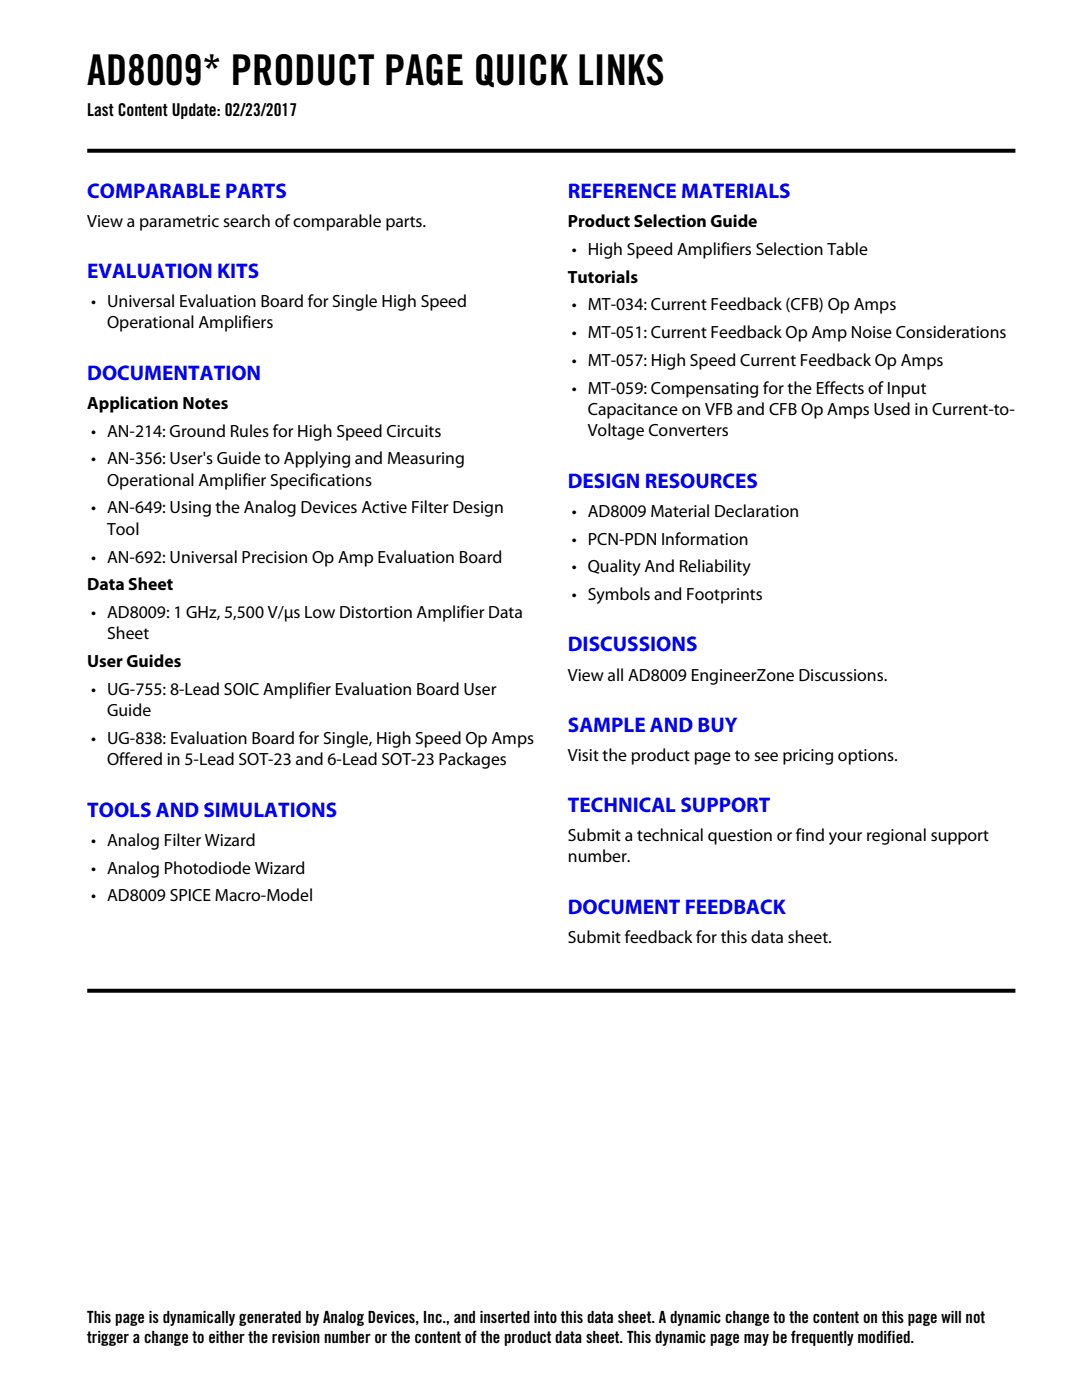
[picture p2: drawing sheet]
<svg xmlns="http://www.w3.org/2000/svg" width="216mm" height="279mm" viewBox="0 0 216 279" stroke-linecap="round" stroke-linejoin="round" font-family="sans-serif">
<defs><g id="words">
<text font-size="8.5" x="17.4" y="17">AD8009* PRODUCT PAGE QUICK LINKS</text>
<g font-size="4.2" fill="#00f">
<text x="17.4" y="39.5">COMPARABLE PARTS</text>
<text x="113.3" y="39.5">REFERENCE MATERIALS</text>
<text x="17.4" y="55.5">EVALUATION KITS</text>
<text x="17.4" y="75.8">DOCUMENTATION</text>
<text x="113.3" y="97.3">DESIGN RESOURCES</text>
<text x="113.3" y="130">DISCUSSIONS</text>
<text x="113.3" y="146">SAMPLE AND BUY</text>
<text x="17.4" y="163">TOOLS AND SIMULATIONS</text>
<text x="113.3" y="162.1">TECHNICAL SUPPORT</text>
<text x="113.3" y="182.4">DOCUMENT FEEDBACK</text>
</g>
<g font-size="3.5">
<text x="17.4" y="23.1">Last Content Update: 02/23/2017</text>
<text x="17.4" y="45.3">View a parametric search of comparable parts.</text>
<text x="113.3" y="45.3">Product Selection Guide</text>
<text x="114.1" y="50.8">• High Speed Amplifiers Selection Table</text>
<text x="113.3" y="56.4">Tutorials</text>
<text x="18.2" y="61.3">• Universal Evaluation Board for Single High Speed</text>
<text x="21.4" y="65.5">Operational Amplifiers</text>
<text x="114.1" y="61.9">• MT-034: Current Feedback (CFB) Op Amps</text>
<text x="114.1" y="67.5">• MT-051: Current Feedback Op Amp Noise Considerations</text>
<text x="114.1" y="73.1">• MT-057: High Speed Current Feedback Op Amps</text>
<text x="17.4" y="81.6">Application Notes</text>
<text x="114.1" y="78.6">• MT-059: Compensating for the Effects of Input</text>
<text x="117.3" y="82.8">Capacitance on VFB and CFB Op Amps Used in Current-to-</text>
<text x="18.2" y="87.1">• AN-214: Ground Rules for High Speed Circuits</text>
<text x="117.3" y="87.1">Voltage Converters</text>
<text x="18.2" y="92.7">• AN-356: User's Guide to Applying and Measuring</text>
<text x="21.4" y="96.9">Operational Amplifier Specifications</text>
<text x="18.2" y="102.5">• AN-649: Using the Analog Devices Active Filter Design</text>
<text x="21.4" y="106.7">Tool</text>
<text x="114.1" y="103.1">• AD8009 Material Declaration</text>
<text x="18.2" y="112.3">• AN-692: Universal Precision Op Amp Evaluation Board</text>
<text x="114.1" y="108.7">• PCN-PDN Information</text>
<text x="17.4" y="117.8">Data Sheet</text>
<text x="114.1" y="114.2">• Quality And Reliability</text>
<text x="114.1" y="119.8">• Symbols and Footprints</text>
<text x="18.2" y="123.4">• AD8009: 1 GHz, 5,500 V/µs Low Distortion Amplifier Data</text>
<text x="21.4" y="127.6">Sheet</text>
<text x="17.4" y="133.2">User Guides</text>
<text x="113.3" y="135.8">View all AD8009 EngineerZone Discussions.</text>
<text x="18.2" y="138.7">• UG-755: 8-Lead SOIC Amplifier Evaluation Board User</text>
<text x="21.4" y="143">Guide</text>
<text x="18.2" y="148.5">• UG-838: Evaluation Board for Single, High Speed Op Amps</text>
<text x="21.4" y="152.7">Offered in 5-Lead SOT-23 and 6-Lead SOT-23 Packages</text>
<text x="113.3" y="151.8">Visit the product page to see pricing options.</text>
<text x="113.3" y="167.9">Submit a technical question or find your regional support</text>
<text x="18.2" y="168.8">• Analog Filter Wizard</text>
<text x="113.3" y="172.1">number.</text>
<text x="18.2" y="174.3">• Analog Photodiode Wizard</text>
<text x="18.2" y="179.9">• AD8009 SPICE Macro-Model</text>
<text x="113.3" y="188.2">Submit feedback for this data sheet.</text>
</g>
<g font-size="3.4">
<text x="17.4" y="264.1">This page is dynamically generated by Analog Devices, Inc., and inserted into this data sheet. A dynamic change to the content on this page will not</text>
<text x="17.4" y="268.1">trigger a change to either the revision number or the content of the product data sheet. This dynamic page may be frequently modified.</text>
</g>
</g></defs>
<g fill="#000">
<path d="M17.4 29.7h92.4l.4 .8h-92.8zM109.8 29.7h92.8v.8h-92.4z"/>
<path d="M17.4 197.3h92.4l.4 .8h-92.8zM109.8 197.3h92.8v.8h-92.4z"/>
</g>
<use href="#words"/>
</svg>
